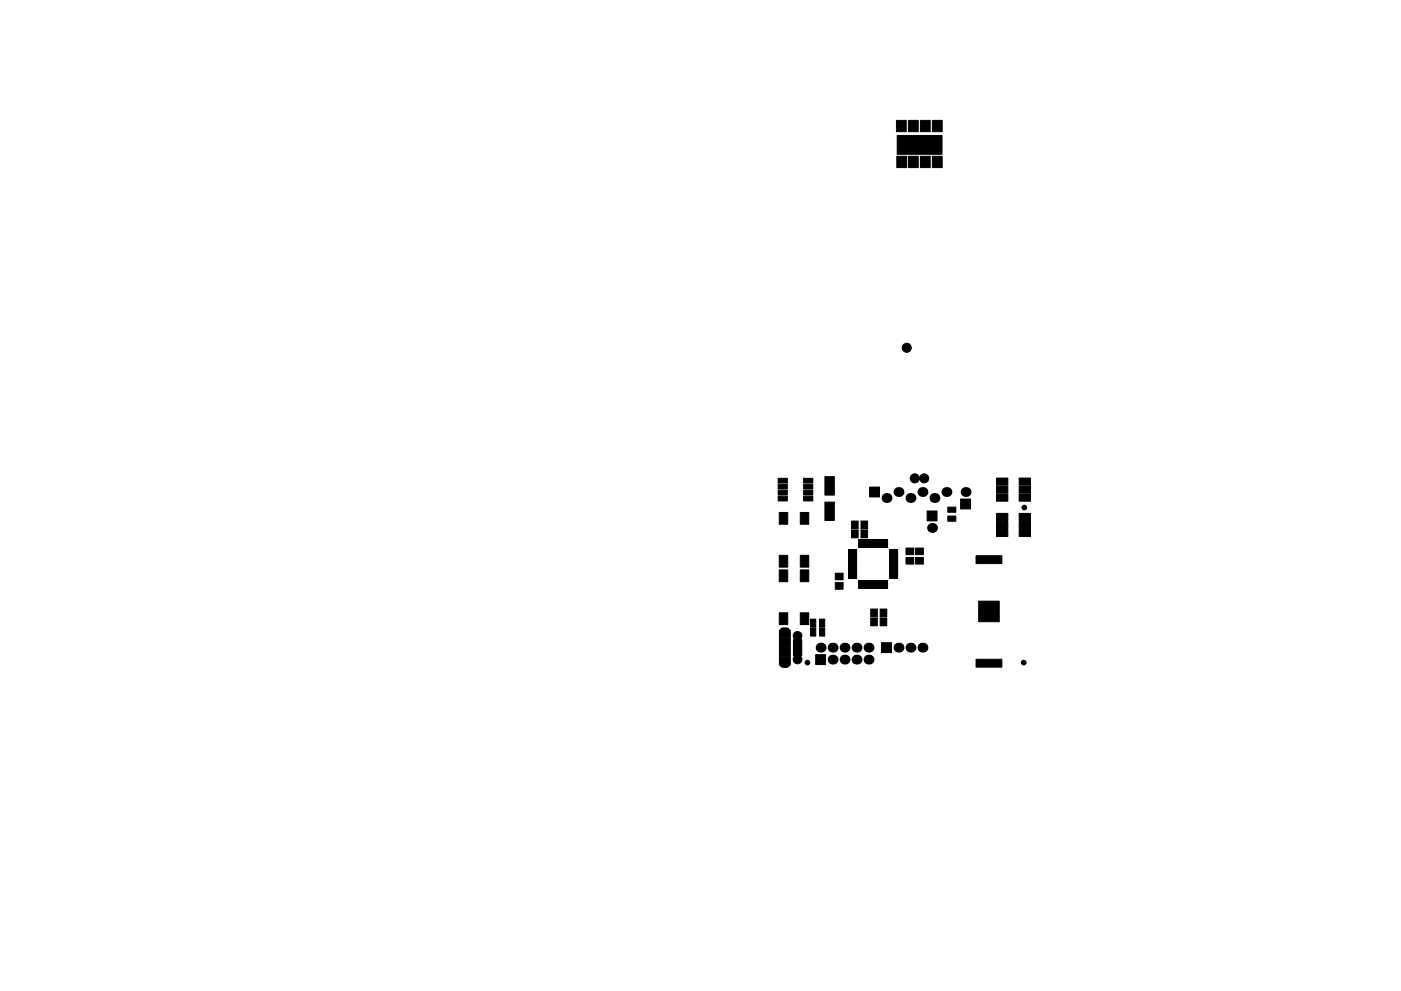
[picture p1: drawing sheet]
<svg xmlns="http://www.w3.org/2000/svg" width="297mm" height="210mm" viewBox="0 0 297 210" stroke-linecap="round" stroke-linejoin="round" font-family="sans-serif">
<g fill="#000" stroke="#000" stroke-width=".21">
<path d="M190.1 25.5h2v2.4h-2zM190.1 33.2h2.1v2.4h-2.1zM192.6 33.2h2.1v2.4h-2.1zM192.6 25.5h2.1v2.4h-2.1zM195.1 33.2h2.1v2.4h-2.1zM195.1 25.5h2.1v2.4h-2.1zM197.7 33.2h2.1v2.4h-2.1zM197.7 25.5h2.1v2.4h-2.1zM190.2 28.7h9.5v4h-9.5zM165 101.5h1.9v1h-1.9zM165 102.7h1.9v1h-1.9zM165 104h1.9v1h-1.9z"/>
<path d="M165 105.3h1.9v1h-1.9zM165.2 108.7h1.8v2.5h-1.8zM169.7 108.7h1.8v2.5h-1.8zM170.4 105.3h1.9v1h-1.9zM170.4 104h1.9v1h-1.9zM170.4 102.7h1.9v1h-1.9zM170.4 101.5h1.9v1h-1.9zM174.9 106.5h2v3.9h-2zM174.9 101.1h2v3.9h-2zM179.9 116.6h1.7v.6h-1.7zM179.9 117.1h1.7v.6h-1.7zM179.9 117.6h1.7v.6h-1.7z"/>
<path d="M179.9 118.1h1.7v.6h-1.7zM179.9 118.6h1.7v.6h-1.7zM179.9 119.1h1.7v.6h-1.7zM180.5 110.5h1.4v1.7h-1.4zM180.5 112.5h1.4v1.6h-1.4zM182 114.5h.7v1.7h-.7zM182.5 114.5h.7v1.7h-.7zM183 114.5h.7v1.7h-.7zM183.5 114.5h.7v1.7h-.7zM182.5 110.5h1.4v1.7h-1.4zM182.5 112.5h1.4v1.6h-1.4zM184 114.5h.7v1.7h-.7z"/>
<path d="M184.5 114.5h.7v1.7h-.7zM185 114.5h.7v1.7h-.7zM185.5 114.5h.7v1.7h-.7zM186 114.5h.7v1.7h-.7zM184.4 103.3h2.1v2.1h-2.1zM186.5 114.5h.7v1.7h-.7zM187 114.5h.7v1.7h-.7zM187.5 114.5h.7v1.7h-.7zM188.6 119.1h1.7v.6h-1.7zM188.6 118.6h1.7v.6h-1.7zM188.6 118.1h1.7v.6h-1.7zM188.6 117.6h1.7v.6h-1.7z"/>
<path d="M188.6 117.1h1.7v.6h-1.7zM188.6 116.6h1.7v.6h-1.7zM192.1 116.3h1.6v1.4h-1.6zM192.1 118.3h1.6v1.4h-1.6zM194.1 116.3h1.7v1.4h-1.7zM194.1 118.3h1.7v1.4h-1.7zM196.6 108.4h2.1v2.1h-2.1zM201 107.6h1.7v1.1h-1.7zM201 109.5h1.7v1.1h-1.7zM203.7 105.9h2.1v2.1h-2.1zM206.9 117.9h5.5v1.7h-5.5zM211.3 108.9h2.4v1.5h-2.4z"/>
<path d="M211.3 110.6h2.4v1.5h-2.4zM211.3 112.3h2.4v1.5h-2.4zM211.3 101.4h2.4v1.5h-2.4zM211.3 103.1h2.4v1.5h-2.4zM211.3 104.8h2.4v1.5h-2.4zM216.1 112.3h2.4v1.5h-2.4zM216.1 110.6h2.4v1.5h-2.4zM216.1 108.9h2.4v1.5h-2.4zM216.1 104.8h2.4v1.5h-2.4zM216.1 103.1h2.4v1.5h-2.4zM216.1 101.4h2.4v1.5h-2.4zM165.2 130h1.8v2.5h-1.8z"/>
<path d="M165.2 120.9h1.8v2.5h-1.8zM165.2 117.8h1.8v2.5h-1.8zM165.3 137.5h2.3v1.9h-2.3zM165.3 135.5h2.3v1.9h-2.3zM165.3 139.5h2.3v1.6h-2.3zM165.3 133.7h2.3v1.6h-2.3zM168.2 136.4h1.8v.8h-1.8zM168.2 135.7h1.8v.8h-1.8zM168.2 138.3h1.8v.8h-1.8zM168.2 137.7h1.8v.8h-1.8zM168.2 137h1.8v.8h-1.8zM169.7 130h1.8v2.5h-1.8z"/>
<path d="M169.7 120.9h1.8v2.5h-1.8zM169.7 117.8h1.8v2.5h-1.8zM171.9 133.3h1.1v1.7h-1.1zM171.9 131.4h1.1v1.7h-1.1zM173.8 133.3h1.1v1.7h-1.1zM173.8 131.4h1.1v1.7h-1.1zM177.1 123.6h1.7v1.4h-1.7zM177.1 121.6h1.7v1.4h-1.7zM179.9 119.6h1.7v.6h-1.7zM179.9 120.1h1.7v.6h-1.7zM179.9 120.6h1.7v.6h-1.7zM179.9 121.1h1.7v.6h-1.7z"/>
<path d="M179.9 121.6h1.7v.6h-1.7zM179.9 122.1h1.7v.6h-1.7zM182 123.2h.7v1.7h-.7zM182.5 123.2h.7v1.7h-.7zM183 123.2h.7v1.7h-.7zM183.5 123.2h.7v1.7h-.7zM184 123.2h.7v1.7h-.7zM184.5 123.2h.7v1.7h-.7zM185 123.2h.7v1.7h-.7zM185.5 123.2h.7v1.7h-.7zM184.6 129.2h1.4v1.7h-1.4zM184.6 131.1h1.4v1.7h-1.4z"/>
<path d="M186 123.2h.7v1.7h-.7zM186.5 123.2h.7v1.7h-.7zM187 123.2h.7v1.7h-.7zM187.5 123.2h.7v1.7h-.7zM186.6 129.2h1.4v1.7h-1.4zM186.6 131.1h1.4v1.7h-1.4zM188.6 122.1h1.7v.6h-1.7zM188.6 121.6h1.7v.6h-1.7zM188.6 121.1h1.7v.6h-1.7zM188.6 120.6h1.7v.6h-1.7zM188.6 120.1h1.7v.6h-1.7zM188.6 119.6h1.7v.6h-1.7z"/>
<path d="M186.9 136.4h2.1v2.1h-2.1zM207.5 127.5h4.4v4.4h-4.4zM172.9 138.9h2.1v2.1h-2.1zM206.9 139.9h5.5v1.6h-5.5z"/>
<circle cx="192.2" cy="73.8" r=".96"/>
<circle cx="193.9" cy="101.5" r=".96"/>
<circle cx="195.9" cy="101.5" r=".96"/>
<circle cx="217.2" cy="107.7" r=".5"/>
<circle cx="169.1" cy="134.9" r=".92"/>
<circle cx="169.1" cy="139.9" r=".92"/>
<circle cx="171.2" cy="140.6" r=".5"/>
<circle cx="217" cy="140.6" r=".5"/>
</g>
<g fill="#000">
<circle cx="188" cy="105.7" r="1.05"/>
<circle cx="190.5" cy="104.4" r="1.05"/>
<circle cx="193" cy="105.7" r="1.05"/>
<circle cx="195.6" cy="104.4" r="1.05"/>
<circle cx="197.6" cy="112" r="1.05"/>
<circle cx="198.1" cy="105.7" r="1.05"/>
<circle cx="200.7" cy="104.4" r="1.05"/>
<circle cx="204.7" cy="104.4" r="1.05"/>
<circle cx="174" cy="137.4" r="1.05"/>
<circle cx="176.5" cy="137.4" r="1.05"/>
<circle cx="176.5" cy="139.9" r="1.05"/>
<circle cx="179.1" cy="139.9" r="1.05"/>
<circle cx="179.1" cy="137.4" r="1.05"/>
<circle cx="181.6" cy="139.9" r="1.05"/>
<circle cx="181.6" cy="137.4" r="1.05"/>
<circle cx="184.1" cy="139.9" r="1.05"/>
<circle cx="184.1" cy="137.4" r="1.05"/>
<circle cx="190.5" cy="137.4" r="1.05"/>
<circle cx="193" cy="137.4" r="1.05"/>
<circle cx="195.6" cy="137.4" r="1.05"/>
</g>
<path d="M166.1 133.9h.7M166.1 140.9h.7" fill="none" stroke="#000" stroke-width="1.6"/>
</svg>
